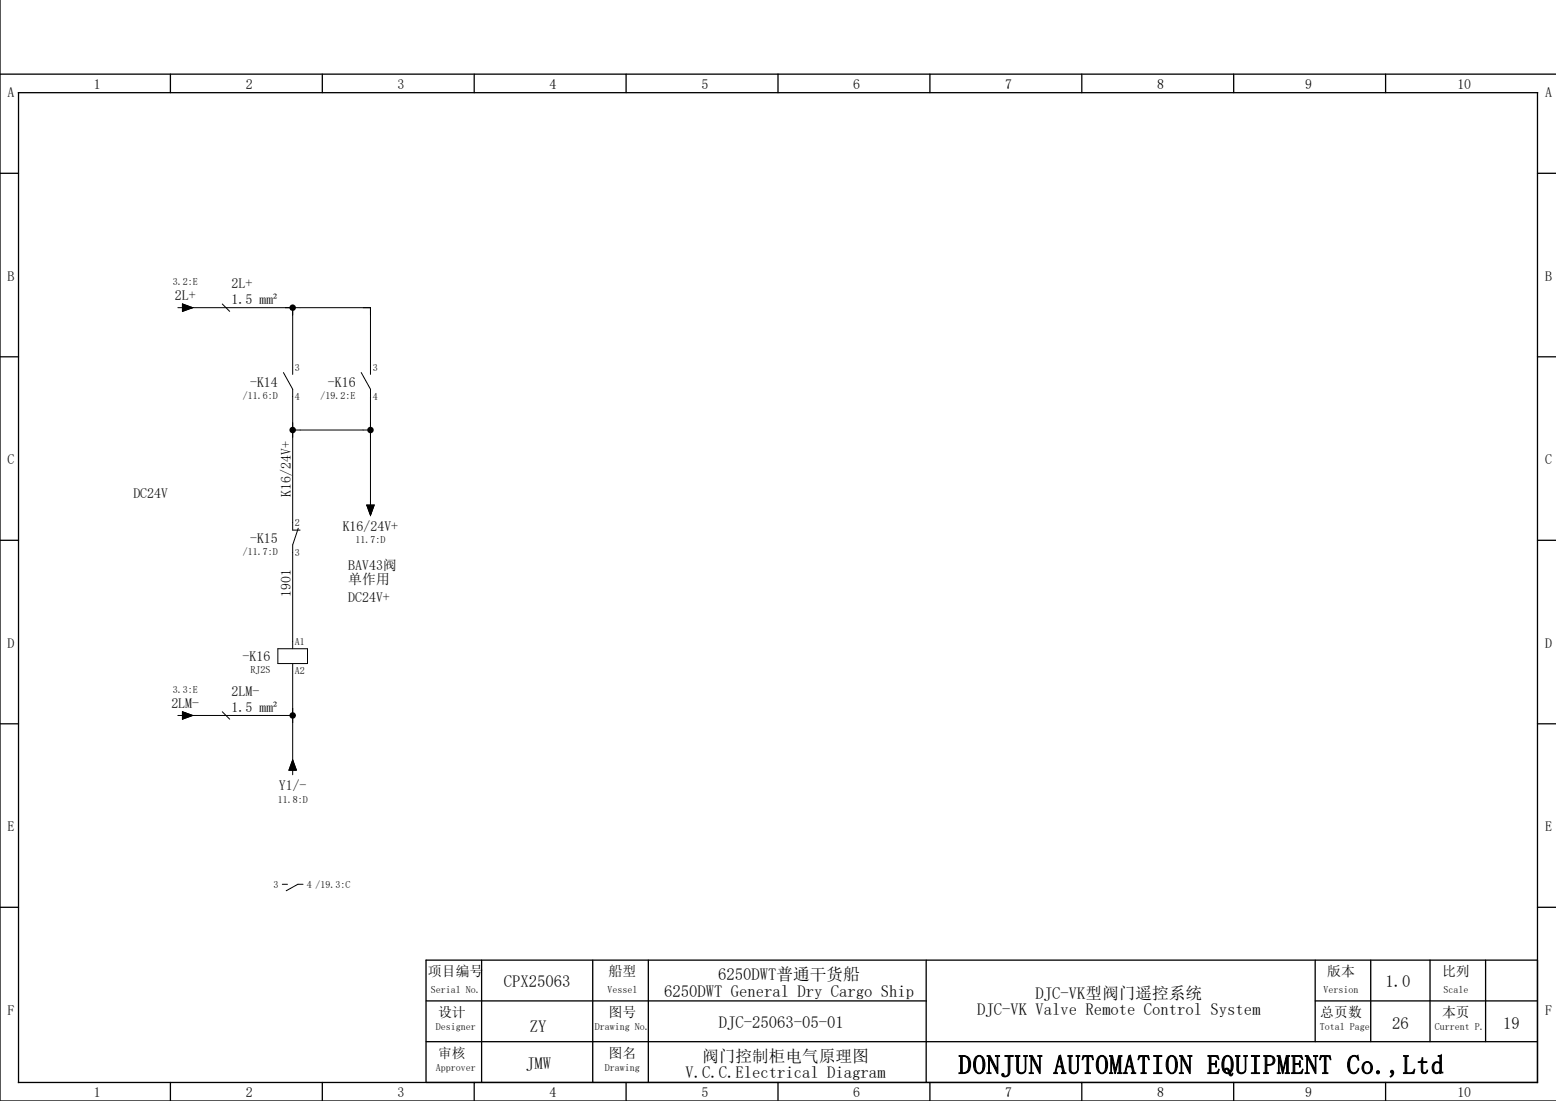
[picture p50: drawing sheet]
<svg xmlns="http://www.w3.org/2000/svg" width="420mm" height="297mm" viewBox="0 0 420 297" stroke-linecap="round" stroke-linejoin="round" font-family="sans-serif">
<defs><g id="words">
<text font-size="7.2" x="258.7" y="289.7">DONJUN AUTOMATION EQUIPMENT Co.,Ltd</text>
<g font-size="4.5">
<text x="136" y="266.4">CPX25063</text>
<text x="179.2" y="268.9">6250DWT General Dry Cargo Ship</text>
<text x="193.9" y="264.4">6250DWT普通干货船</text>
<text x="279.5" y="269.4">DJC-VK型阀门遥控系统</text>
<text x="374" y="266.4">1.0</text>
<text x="263.8" y="273.9">DJC-VK Valve Remote Control System</text>
<text x="143" y="278.4">ZY</text>
<text x="194" y="277.4">DJC-25063-05-01</text>
<text x="375.8" y="277.6">26</text>
<text x="405.8" y="277.6">19</text>
<text x="189.5" y="286.4">阀门控制柜电气原理图</text>
<text x="142" y="288.4">JMW</text>
<text x="185" y="290.9">V.C.C.Electrical Diagram</text>
</g>
<g font-size="3.7">
<text x="25.3" y="24">1</text>
<text x="66.3" y="24">2</text>
<text x="107.3" y="24">3</text>
<text x="148.3" y="24">4</text>
<text x="189.3" y="24">5</text>
<text x="230.3" y="24">6</text>
<text x="271.3" y="24">7</text>
<text x="312.3" y="24">8</text>
<text x="352.3" y="24">9</text>
<text x="393.4" y="24">10</text>
<text x="2.1" y="26.2">A</text>
<text x="417.1" y="26.2">A</text>
<text x="2.1" y="75.7">B</text>
<text x="62.5" y="77.7">2L+</text>
<text x="417.1" y="75.7">B</text>
<text x="47.2" y="81">2L+</text>
<text x="62.5" y="82">1.5 mm²</text>
<text x="67.5" y="104.3">-K14</text>
<text x="88.5" y="104.3">-K16</text>
<text x="2.1" y="125.2">C</text>
<text x="417.1" y="125.2">C</text>
<text x="36" y="134.5">DC24V</text>
<text x="78.5" y="134" transform="rotate(-90 78.5 134)">K16/24V+</text>
<text x="92.5" y="143.2">K16/24V+</text>
<text x="67.5" y="146.3">-K15</text>
<text x="94" y="153.7">BAV43阀</text>
<text x="78.5" y="161" transform="rotate(-90 78.5 161)">1901</text>
<text x="94" y="157.5">单作用</text>
<text x="94" y="162.5">DC24V+</text>
<text x="2.1" y="174.7">D</text>
<text x="65.5" y="178.3">-K16</text>
<text x="417.1" y="174.7">D</text>
<text x="46.2" y="191">2LM-</text>
<text x="62.5" y="192">1.5 mm²</text>
<text x="62.5" y="187.7">2LM-</text>
<text x="75.2" y="213.2">Y1/-</text>
<text x="2.1" y="224.2">E</text>
<text x="417.1" y="224.2">E</text>
<text x="115.5" y="263.3">项目编号</text>
<text x="164.3" y="263.3">船型</text>
<text x="358.2" y="263.3">版本</text>
<text x="389.3" y="263.3">比列</text>
<text x="2.1" y="273.7">F</text>
<text x="118.3" y="274.3">设计</text>
<text x="164.3" y="274.3">图号</text>
<text x="356.4" y="274.3">总页数</text>
<text x="389.3" y="274.3">本页</text>
<text x="417.1" y="273.7">F</text>
<text x="118.3" y="285.3">审核</text>
<text x="164.3" y="285.3">图名</text>
<text x="25.3" y="296">1</text>
<text x="66.3" y="296">2</text>
<text x="107.3" y="296">3</text>
<text x="148.3" y="296">4</text>
<text x="189.3" y="296">5</text>
<text x="230.3" y="296">6</text>
<text x="271.3" y="296">7</text>
<text x="312.3" y="296">8</text>
<text x="352.3" y="296">9</text>
<text x="393.4" y="296">10</text>
</g>
<g font-size="2.7">
<text x="46.6" y="76.9">3.2:E</text>
<text x="79.6" y="100">3</text>
<text x="100.6" y="100">3</text>
<text x="65.5" y="107.6">/11.6:D</text>
<text x="79.6" y="107.9">4</text>
<text x="86.6" y="107.6">/19.2:E</text>
<text x="100.6" y="107.9">4</text>
<text x="79.6" y="142">2</text>
<text x="65.5" y="149.6">/11.7:D</text>
<text x="79.6" y="149.9">3</text>
<text x="95.9" y="146.6">11.7:D</text>
<text x="79.6" y="174">A1</text>
<text x="67.6" y="181.6">RJ2S</text>
<text x="79.6" y="181.9">A2</text>
<text x="46.6" y="186.9">3.3:E</text>
<text x="75" y="216.6">11.8:D</text>
<text x="73.9" y="239.5">3</text>
<text x="82.8" y="239.5">4 /19.3:C</text>
<text x="116.3" y="268">Serial No.</text>
<text x="163.9" y="268">Vessel</text>
<text x="357.3" y="268">Version</text>
<text x="389.6" y="268">Scale</text>
<text x="117.6" y="278">Designer</text>
<text x="160.6" y="278">Drawing No.</text>
<text x="356.2" y="278">Total Page</text>
<text x="387.3" y="278">Current P.</text>
<text x="117.6" y="289">Approver</text>
<text x="163.3" y="289">Drawing</text>
</g>
</g></defs>
<g fill="none" stroke="#000" stroke-width=".35">
<path d="M0 0v297h420M0 20h420M5 25h410v267h-410zM46 20v5M87 20v5M128 20v5M169 20v5M210 20v5M251 20v5M292 20v5M333 20v5M374 20v5"/>
<path d="M0 46.8h5M415 46.8h5M0 96.3h5M415 96.3h5M0 145.8h5M415 145.8h5M0 195.3h5M415 195.3h5M0 244.8h5M130 259v33M160 259v33M175 259v33"/>
<path d="M250 259v33M355 259v22M370 259v22M386 259v22M401 259v22M415 244.8h5M415 259h-300v33M115 270h135M355 270h60M46 292v5M87 292v5M115 281h300"/>
<path d="M128 292v5M169 292v5M210 292v5M251 292v5M292 292v5M333 292v5M374 292v5"/>
</g>
<g fill="none" stroke="#000" stroke-width=".27">
<path d="M48 83h1.2M49.2 82l2.8 1-2.8 1zM50 83h50v18M60 82l2 2M79 83v18M76.5 100.5l2.5 4.5v38h2M79 116h21M97.5 100.5l2.5 4.5v32M99 136.3h2l-1 2.7zM80.5 142.5l-1.5 4.5v28M75 175h8v4h-8zM79 179v30"/>
<path d="M48 193h1.2M49.2 192l2.8 1-2.8 1zM50 193h29M60 192l2 2M79 205l1 2.8h-2zM76.2 238.5h1.4M81.8 238.5h-1.4l-3.1 1.8"/>
</g>
<g fill="#000">
<circle cx="79" cy="83" r=".88"/>
<circle cx="79" cy="116" r=".87"/>
<circle cx="100" cy="116" r=".88"/>
<circle cx="79" cy="193" r=".87"/>
</g>
<path d="M49.2 82l2.8 1-2.8 1zM99 136.3h2l-1 2.7zM49.2 192l2.8 1-2.8 1zM79 205l1 2.8h-2z" fill="#000" stroke="#000" stroke-width=".27"/>
<use href="#words"/>
</svg>
